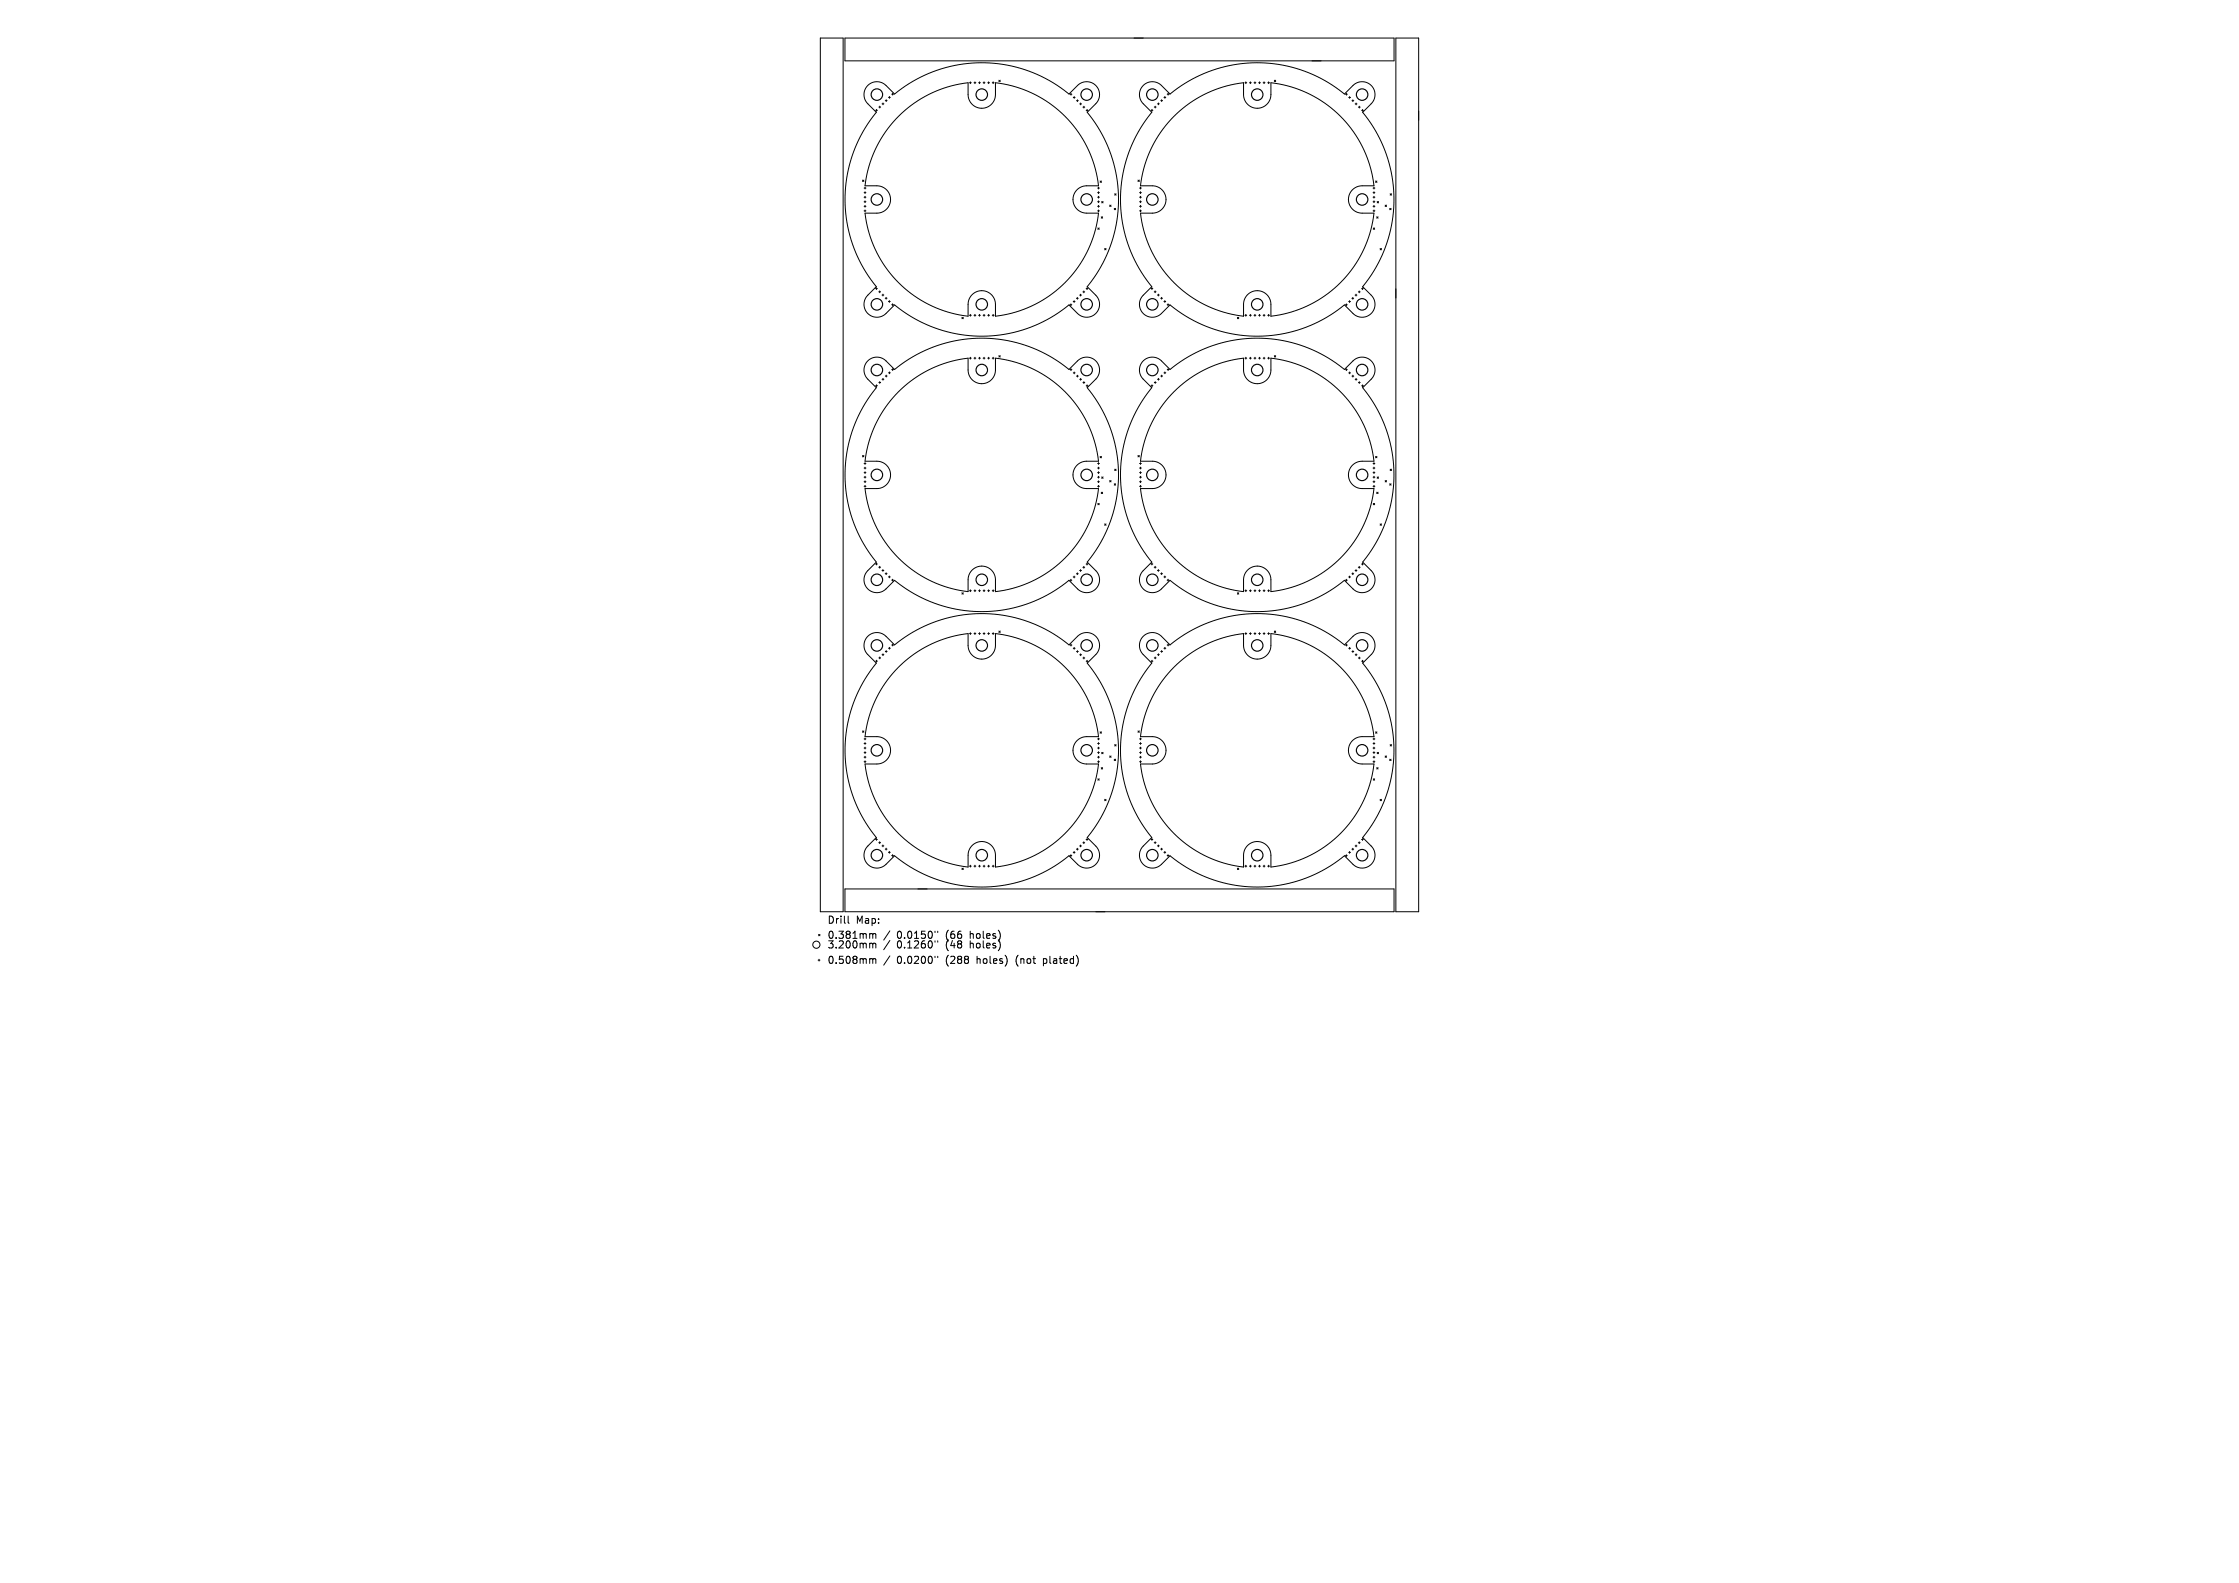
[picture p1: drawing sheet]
<svg xmlns="http://www.w3.org/2000/svg" width="297mm" height="210mm" viewBox="0 0 297 210" stroke-linecap="round" stroke-linejoin="round" font-family="sans-serif">
<defs><g id="words">
<g font-size="1.3">
<text x="109.7" y="122.7">Drill</text>
<text x="109.7" y="124.7">0.381mm</text>
<text x="109.7" y="125.9">3.200mm</text>
<text x="113.5" y="122.7">Map:</text>
<text x="119" y="124.7">0.0150&quot;</text>
<text x="119" y="125.9">0.1260&quot;</text>
<text x="125.5" y="124.7">(66</text>
<text x="125.5" y="125.9">(48</text>
<text x="128.8" y="124.7">holes)</text>
<text x="128.8" y="125.9">holes)</text>
<text x="109.7" y="128">0.508mm</text>
<text x="119" y="128">0.0200&quot;</text>
<text x="125.5" y="128">(288</text>
<text x="129.7" y="128">holes)</text>
<text x="135" y="128">(not</text>
<text x="138.7" y="128">plated)</text>
</g>
</g></defs>
<g fill="none" stroke="#000" stroke-width=".13">
<path d="M108.8 5h3v116h-3zM112.1 5h72.8v3.1h-72.8zM115.1 11.3a1.71 1.71 0 0 1 2.4 0l1.2 1.2a18.2 18.2 0 0 1 23.1 0l1.1-1.2a1.71 1.71 0 0 1 2.5 0 1.71 1.71 0 0 1 0 2.5l-1.2 1.1a18.2 18.2 0 0 1 0 23.1l1.2 1.2a1.71 1.71 0 0 1 0 2.4 1.71 1.71 0 0 1-2.5 0l-1.1-1.2a18.2 18.2 0 0 1-23.1 0l-1.2 1.2a1.71 1.71 0 0 1-2.4 0 1.71 1.71 0 0 1 0-2.4l1.1-1.2a18.2 18.2 0 0 1 0-23.1l-1.1-1.1a1.71 1.71 0 0 1 0-2.5zM116.1 14.6h.3M116.3 14.5v.3M116.6 14.2h.2M116.7 14.1v.2M117 13.8h.2M117.1 13.7v.2M117.4 13.3h.3M117.6 13.2v.3M117.9 12.9h.2"/>
<path d="M118 12.8v.2M118.3 12.5h.2M118.4 12.4v.2M119.2 15.4a15.5 15.5 0 0 1 9.2-4.4v1.5a1.81 1.81 0 0 0 1.8 1.9 1.81 1.81 0 0 0 1.8-1.9v-1.5a15.5 15.5 0 0 1 13.7 13.6h-1.6a1.81 1.81 0 0 0-1.8 1.9 1.81 1.81 0 0 0 1.8 1.8h1.6a15.5 15.5 0 0 1-13.7 13.7v-1.6a1.81 1.81 0 0 0-1.8-1.8 1.81 1.81 0 0 0-1.8 1.8v1.6a15.5 15.5 0 0 1-13.7-13.7h1.6a1.81 1.81 0 0 0 1.8-1.8 1.81 1.81 0 0 0-1.8-1.9h-1.6a15.5 15.5 0 0 1 4.5-9.2zM128.6 11h.2M128.7 10.9v.2M129.2 11h.2M129.3 10.9v.2M129.8 11h.3M129.9 10.9v.2M130.4 11h.3M130.5 10.9v.2"/>
<path d="M131 11h.3M131.1 10.9v.2M131.6 11h.3M131.7 10.9v.2M132.5 10.6l.2 .2M132.7 10.6l-.2 .2M141.9 12.5h.3M142.1 12.4v.2M142.4 12.9h.2M142.5 12.8v.3M142.8 13.4h.2M142.9 13.2v.3"/>
<path d="M143.2 13.8h.3M143.3 13.7v.2M143.7 14.2h.2M143.8 14.1v.2M144.1 14.6h.2M144.2 14.5v.3M151.7 11.3a1.71 1.71 0 0 1 2.4 0l1.1 1.2a18.2 18.2 0 0 1 23.1 0l1.2-1.2a1.71 1.71 0 0 1 2.4 0 1.71 1.71 0 0 1 0 2.5l-1.1 1.1a18.2 18.2 0 0 1 0 23.1l1.1 1.2a1.71 1.71 0 0 1 0 2.4 1.71 1.71 0 0 1-2.4 0l-1.2-1.2a18.2 18.2 0 0 1-23.1 0l-1.1 1.2a1.71 1.71 0 0 1-2.5 0 1.71 1.71 0 0 1 0-2.4l1.2-1.2a18.2 18.2 0 0 1 0-23.1l-1.2-1.1a1.71 1.71 0 0 1 .1-2.5zM152.7 14.6h.2M152.8 14.5v.3M153.1 14.2h.3M153.2 14.1v.2M153.5 13.8h.3"/>
<path d="M153.7 13.7v.2M154 13.3h.2M154.1 13.2v.3M154.4 12.9h.2M154.5 12.8v.2M154.8 12.5h.3M154.9 12.4v.2M155.7 15.4a15.5 15.5 0 0 1 9.3-4.4v1.5a1.81 1.81 0 0 0 1.8 1.9 1.81 1.81 0 0 0 1.8-1.9v-1.5a15.5 15.5 0 0 1 13.7 13.6h-1.6a1.81 1.81 0 0 0-1.8 1.9 1.81 1.81 0 0 0 1.8 1.8h1.6a15.5 15.5 0 0 1-13.7 13.7v-1.6a1.81 1.81 0 0 0-1.8-1.8 1.81 1.81 0 0 0-1.8 1.8v1.6a15.5 15.5 0 0 1-13.7-13.7h1.6a1.81 1.81 0 0 0 1.8-1.8 1.81 1.81 0 0 0-1.8-1.9h-1.6a15.5 15.5 0 0 1 4.4-9.2zM165.1 11h.3M165.3 10.9v.2M165.7 11h.3M165.9 10.9v.2"/>
<path d="M166.3 11h.3M166.5 10.9v.2M167 11h.2M167.1 10.9v.2M167.6 11h.2M167.7 10.9v.2M168.2 11h.2M168.3 10.9v.2M169 10.6l.2 .2M169.2 10.6l-.2 .2M178.5 12.5h.2M178.6 12.4v.2"/>
<path d="M178.9 12.9h.2M179 12.8v.3M179.3 13.4h.3M179.5 13.2v.3M179.8 13.8h.2M179.9 13.7v.2M180.2 14.2h.2M180.3 14.1v.2M180.6 14.6h.3M180.7 14.5v.3M185.2 5h3v116h-3zM114.4 23.9l.2 .2"/>
<path d="M114.6 23.9l-.2 .2M114.6 25h.3M114.6 25.6h.3M114.6 26.2h.3M114.6 26.8h.3M114.6 27.4h.3M114.6 28h.3M114.7 24.8v.3M114.7 25.4v.3M114.7 26v.3M114.7 26.6v.3M114.7 27.2v.3"/>
<path d="M114.7 27.9v.2M116.1 38.3h.3M116.3 38.2v.2M116.6 38.7h.2M116.7 38.6v.2M117 39.1h.2M117.1 39v.3M117.4 39.6h.3M117.5 39.4v.3M117.9 40h.2M118 39.9v.2M142.5 39.9v.2"/>
<path d="M142.8 39.6h.2M142.9 39.5v.2M143.2 39.1h.3M143.3 39v.3M143.6 38.7h.3M143.8 38.6v.2M144.1 38.3h.2M144.2 38.2v.2M145.6 25h.2M145.6 25.6h.2M145.6 26.2h.2M145.6 26.8h.2"/>
<path d="M145.6 27.4h.2M145.6 28h.2M145.6 30.2l.2 .2M145.7 24.8v.3M145.7 25.4v.3M145.7 26v.3M145.7 26.6v.3M145.7 27.2v.3M145.7 27.9v.2M145.8 30.2l-.2 .2M145.9 24l.2 .2M146.1 28.8l.2 .1"/>
<path d="M146.1 24l-.2 .2M146.1 26.7l.2 .2M146.3 28.8l-.2 .1M146.3 26.7l-.2 .2M146.5 33l.2 .1M146.7 33l-.2 .1M147.2 27.2l.2 .2M147.4 27.2l-.2 .2M147.8 27.6l.2 .2M147.9 25.7l.1 .2M148 27.6l-.2 .2M148 25.7l-.1 .2"/>
<path d="M151 23.9l.1 .2M151.1 23.9l-.1 .2M151.2 25h.2M151.2 25.6h.2M151.2 26.2h.2M151.2 26.8h.2M151.2 27.4h.2M151.2 28h.2M151.3 24.8v.3M151.3 25.4v.3M151.3 26v.3M151.3 26.6v.3"/>
<path d="M151.3 27.2v.3M151.3 27.9v.2M152.7 38.3h.2M152.8 38.2v.2M153.1 38.7h.2M153.2 38.6v.2M153.5 39.1h.3M153.7 39v.3M154 39.6h.2M154.1 39.4v.3M154.4 40h.2M154.5 39.9v.2"/>
<path d="M179 39.9v.2M179.3 39.6h.3M179.4 39.5v.2M179.8 39.1h.2M179.9 39v.3M180.2 38.7h.2M180.3 38.6v.2M180.6 38.3h.3M180.7 38.2v.2M182.1 25h.3M182.1 25.6h.3M182.1 26.2h.3"/>
<path d="M182.1 26.8h.3M182.1 27.4h.3M182.1 28h.3M182.2 30.2l.1 .2M182.3 24.8v.3M182.3 25.4v.3M182.3 26v.3M182.3 26.6v.3M182.3 27.2v.3M182.3 27.9v.2M182.3 30.2l-.1 .2M182.5 24l.2 .2"/>
<path d="M182.6 28.8l.2 .1M182.7 24l-.2 .2M182.7 26.7l.2 .2M182.8 28.8l-.2 .1M182.9 26.7l-.2 .2M183.1 33l.2 .1M183.3 33l-.2 .1M183.7 27.2l.2 .2M183.9 27.2l-.2 .2M184.3 27.6l.2 .2M184.4 25.7l.2 .2M184.5 27.6l-.2 .2"/>
<path d="M184.6 25.7l-.2 .2M115.1 47.8a1.71 1.71 0 0 1 2.4 .1l1.2 1.1a18.2 18.2 0 0 1 23.1 0l1.1-1.1a1.71 1.71 0 0 1 2.5 0 1.71 1.71 0 0 1 0 2.4l-1.2 1.1a18.2 18.2 0 0 1 0 23.2l1.2 1.1a1.71 1.71 0 0 1 0 2.4 1.71 1.71 0 0 1-2.5 0l-1.1-1.1a18.2 18.2 0 0 1-23.1 0l-1.2 1.1a1.71 1.71 0 0 1-2.4 0 1.71 1.71 0 0 1 0-2.4l1.1-1.1a18.2 18.2 0 0 1 0-23.2l-1.1-1.1a1.71 1.71 0 0 1 0-2.5zM116.1 51.2h.3M116.3 51.1v.2M116.6 50.7h.2M116.7 50.6v.3M117 50.3h.2M117.1 50.2v.2M117.4 49.9h.3M117.6 49.8v.2M117.9 49.5h.2M118 49.3v.3"/>
<path d="M118.3 40.4h.2M118.3 49h.2M118.4 40.3v.2M118.4 48.9v.3M119.2 52a15.5 15.5 0 0 1 9.2-4.5v1.6a1.81 1.81 0 0 0 1.8 1.8 1.81 1.81 0 0 0 1.8-1.8v-1.6a15.5 15.5 0 0 1 13.7 13.7h-1.6a1.81 1.81 0 0 0-1.8 1.8 1.81 1.81 0 0 0 1.8 1.8h1.6a15.5 15.5 0 0 1-13.7 13.7v-1.6a1.81 1.81 0 0 0-1.8-1.8 1.81 1.81 0 0 0-1.8 1.8v1.6a15.5 15.5 0 0 1-13.7-13.7h1.6a1.81 1.81 0 0 0 1.8-1.8 1.81 1.81 0 0 0-1.8-1.8h-1.6a15.5 15.5 0 0 1 4.5-9.2zM127.6 42.1l.2 .2M127.8 42.1l-.2 .2M128.6 41.8h.2M128.6 47.5h.2M128.7 41.7v.3M128.7 47.4v.2M129.2 41.8h.2"/>
<path d="M129.2 47.5h.2M129.3 41.7v.3M129.3 47.4v.2M129.8 41.8h.3M129.8 47.5h.3M129.9 41.7v.3M129.9 47.4v.2M130.4 41.8h.3M130.4 47.5h.3M130.5 41.7v.3M130.5 47.4v.2M131 41.8h.3"/>
<path d="M131 47.5h.3M131.1 41.7v.3M131.1 47.4v.2M131.6 41.8h.3M131.6 47.5h.3M131.7 41.7v.3M131.7 47.4v.2M132.5 47.2l.2 .2M132.7 47.2l-.2 .2M141.9 40.4h.3M141.9 49h.3M142.1 40.3v.3"/>
<path d="M142.1 48.9v.3M142.4 40h.2M142.4 49.5h.2M142.5 49.3v.3M142.8 49.9h.2M142.9 49.8v.2M143.2 50.3h.3M143.3 50.2v.2M143.7 50.8h.2M143.8 50.6v.3M144.1 51.2h.2M144.2 51.1v.2"/>
<path d="M151.7 47.8a1.71 1.71 0 0 1 2.4 .1l1.1 1.1a18.2 18.2 0 0 1 23.1 0l1.2-1.1a1.71 1.71 0 0 1 2.4 0 1.71 1.71 0 0 1 0 2.4l-1.1 1.1a18.2 18.2 0 0 1 0 23.2l1.1 1.1a1.71 1.71 0 0 1 0 2.4 1.71 1.71 0 0 1-2.4 0l-1.2-1.1a18.2 18.2 0 0 1-23.1 0l-1.1 1.1a1.71 1.71 0 0 1-2.5 0 1.71 1.71 0 0 1 0-2.4l1.2-1.1a18.2 18.2 0 0 1 0-23.2l-1.2-1.1a1.71 1.71 0 0 1 .1-2.5zM152.7 51.2h.2M152.8 51.1v.2M153.1 50.7h.3M153.2 50.6v.3M153.5 50.3h.3M153.7 50.2v.2M154 49.9h.2M154.1 49.8v.2M154.4 49.5h.2M154.5 49.3v.3M154.8 40.4h.3"/>
<path d="M154.8 49h.3M154.9 40.3v.2M154.9 48.9v.3M155.7 52a15.5 15.5 0 0 1 9.3-4.5v1.6a1.81 1.81 0 0 0 1.8 1.8 1.81 1.81 0 0 0 1.8-1.8v-1.6a15.5 15.5 0 0 1 13.7 13.7h-1.6a1.81 1.81 0 0 0-1.8 1.8 1.81 1.81 0 0 0 1.8 1.8h1.6a15.5 15.5 0 0 1-13.7 13.7v-1.6a1.81 1.81 0 0 0-1.8-1.8 1.81 1.81 0 0 0-1.8 1.8v1.6a15.5 15.5 0 0 1-13.7-13.7h1.6a1.81 1.81 0 0 0 1.8-1.8 1.81 1.81 0 0 0-1.8-1.8h-1.6a15.5 15.5 0 0 1 4.4-9.2zM164.1 42.1l.2 .2M164.3 42.1l-.2 .2M165.1 41.8h.3M165.1 47.5h.3M165.3 41.7v.3M165.3 47.4v.2M165.7 41.8h.3M165.7 47.5h.3"/>
<path d="M165.9 41.7v.3M165.9 47.4v.2M166.3 41.8h.3M166.3 47.5h.3M166.5 41.7v.3M166.5 47.4v.2M167 41.8h.2M167 47.5h.2M167.1 41.7v.3M167.1 47.4v.2M167.6 41.8h.2M167.6 47.5h.2"/>
<path d="M167.7 41.7v.3M167.7 47.4v.2M168.2 41.8h.2M168.2 47.5h.2M168.3 41.7v.3M168.3 47.4v.2M169 47.2l.2 .2M169.2 47.2l-.2 .2M178.5 40.4h.2M178.5 49h.2M178.6 40.3v.3M178.6 48.9v.3"/>
<path d="M178.9 40h.2M178.9 49.5h.2M179 49.3v.3M179.3 49.9h.3M179.5 49.8v.2M179.8 50.3h.2M179.9 50.2v.2M180.2 50.8h.2M180.3 50.6v.3M180.6 51.2h.3M180.7 51.1v.2M114.4 60.4l.2 .2"/>
<path d="M114.6 60.4l-.2 .2M114.6 61.5h.3M114.6 62.1h.3M114.6 62.7h.3M114.6 63.3h.3M114.6 63.9h.3M114.6 64.5h.3M114.7 61.4v.2M114.7 62v.2M114.7 62.6v.2M114.7 63.2v.2M114.7 63.8v.2"/>
<path d="M114.7 64.4v.2M116.1 74.8h.3M116.3 74.7v.2M116.6 75.3h.2M116.7 75.1v.3M117 75.7h.2M117.1 75.6v.2M117.4 76.1h.3M117.5 76v.2M117.9 76.5h.2M118 76.4v.3M118.3 77h.2"/>
<path d="M118.4 76.8v.3M127.6 78.6l.2 .2M127.8 78.6l-.2 .2M128.6 78.4h.2M128.7 78.2v.3M129.2 78.4h.2M129.3 78.2v.3M129.8 78.4h.3M129.9 78.2v.3M130.4 78.4h.3M130.5 78.2v.3M131 78.4h.3"/>
<path d="M131.1 78.2v.3M131.6 78.4h.3M131.7 78.2v.3M141.9 77h.3M142.1 76.9v.2M142.4 76.5h.2M142.5 76.4v.3M142.8 76.1h.2M142.9 76v.2M143.2 75.7h.3M143.3 75.6v.2M143.6 75.3h.3"/>
<path d="M143.8 75.1v.3M144.1 74.8h.2M144.2 74.7v.3M145.6 61.5h.2M145.6 62.1h.2M145.6 62.7h.2M145.6 63.3h.2M145.6 63.9h.2M145.6 64.5h.2M145.6 66.8l.2 .2M145.7 61.4v.2M145.7 62v.2"/>
<path d="M145.7 62.6v.2M145.7 63.2v.2M145.7 63.8v.2M145.7 64.4v.2M145.8 66.8l-.2 .2M145.9 60.6l.2 .1M146.1 65.3l.2 .2M146.1 60.6l-.2 .1M146.1 63.3l.2 .2M146.3 65.3l-.2 .2M146.3 63.3l-.2 .2M146.5 69.5l.2 .2"/>
<path d="M146.7 69.5l-.2 .2M147.2 63.8l.2 .1M147.4 63.8l-.2 .1M147.8 64.2l.2 .2M147.9 62.2l.1 .2M148 64.2l-.2 .2M148 62.2l-.1 .2M151 60.4l.1 .2M151.1 60.4l-.1 .2M151.2 61.5h.2M151.2 62.1h.2M151.2 62.7h.2"/>
<path d="M151.2 63.3h.2M151.2 63.9h.2M151.2 64.5h.2M151.3 61.4v.2M151.3 62v.2M151.3 62.6v.2M151.3 63.2v.2M151.3 63.8v.2M151.3 64.4v.2M152.7 74.8h.2M152.8 74.7v.2M153.1 75.3h.2"/>
<path d="M153.2 75.1v.3M153.5 75.7h.3M153.7 75.6v.2M154 76.1h.2M154.1 76v.2M154.4 76.5h.2M154.5 76.4v.3M154.8 77h.3M154.9 76.8v.3M164.1 78.6l.2 .2M164.3 78.6l-.2 .2M165.1 78.4h.3"/>
<path d="M165.3 78.2v.3M165.7 78.4h.3M165.9 78.2v.3M166.3 78.4h.3M166.5 78.2v.3M167 78.4h.2M167.1 78.2v.3M167.6 78.4h.2M167.7 78.2v.3M168.2 78.4h.2M168.3 78.2v.3M178.5 77h.2"/>
<path d="M178.6 76.9v.2M178.9 76.5h.2M179 76.4v.3M179.3 76.1h.3M179.4 76v.2M179.8 75.7h.2M179.9 75.6v.2M180.2 75.3h.2M180.3 75.1v.3M180.6 74.8h.3M180.7 74.7v.3M182.1 61.5h.3"/>
<path d="M182.1 62.1h.3M182.1 62.7h.3M182.1 63.3h.3M182.1 63.9h.3M182.1 64.5h.3M182.2 66.8l.1 .2M182.3 61.4v.2M182.3 62v.2M182.3 62.6v.2M182.3 63.2v.2M182.3 63.8v.2M182.3 64.4v.2"/>
<path d="M182.3 66.8l-.1 .2M182.5 60.6l.2 .1M182.6 65.3l.2 .2M182.7 60.6l-.2 .1M182.7 63.3l.2 .2M182.8 65.3l-.2 .2M182.9 63.3l-.2 .2M183.1 69.5l.2 .2M183.3 69.5l-.2 .2M183.7 63.8l.2 .1M183.9 63.8l-.2 .1M184.3 64.2l.2 .2"/>
<path d="M184.4 62.2l.2 .2M184.5 64.2l-.2 .2M184.6 62.2l-.2 .2M114.4 97l.2 .2M114.6 97l-.2 .2M114.6 98h.3M114.6 98.6h.3M114.6 99.2h.3M114.6 99.8h.3M114.7 97.9v.2M114.7 98.5v.3M114.7 99.1v.3"/>
<path d="M114.7 99.7v.3M115.1 84.4a1.71 1.71 0 0 1 2.4 0l1.2 1.2a18.2 18.2 0 0 1 23.1 0l1.1-1.2a1.71 1.71 0 0 1 2.5 0 1.71 1.71 0 0 1 0 2.4l-1.2 1.2a18.2 18.2 0 0 1 0 23.1l1.2 1.1a1.71 1.71 0 0 1 0 2.5 1.71 1.71 0 0 1-2.5 0l-1.1-1.2a18.2 18.2 0 0 1-23.1 0l-1.2 1.2a1.71 1.71 0 0 1-2.4 0 1.71 1.71 0 0 1 0-2.5l1.1-1.1a18.2 18.2 0 0 1 0-23.1l-1.1-1.2a1.71 1.71 0 0 1 0-2.4zM116.1 87.7h.3M116.3 87.6v.2M116.6 87.3h.2M116.7 87.2v.2M117 86.9h.2M117.1 86.7v.3M117.4 86.4h.3M117.6 86.3v.2M117.9 86h.2M118 85.9v.2"/>
<path d="M118.3 85.6h.2M118.4 85.5v.2M119.2 88.5a15.5 15.5 0 0 1 9.2-4.4v1.5a1.81 1.81 0 0 0 1.8 1.8 1.81 1.81 0 0 0 1.8-1.8v-1.5a15.5 15.5 0 0 1 13.7 13.6h-1.6a1.81 1.81 0 0 0-1.8 1.8 1.81 1.81 0 0 0 1.8 1.9h1.6a15.5 15.5 0 0 1-13.7 13.6v-1.5a1.81 1.81 0 0 0-1.8-1.9 1.81 1.81 0 0 0-1.8 1.9v1.5a15.5 15.5 0 0 1-13.7-13.6h1.6a1.81 1.81 0 0 0 1.8-1.9 1.81 1.81 0 0 0-1.8-1.8h-1.6a15.5 15.5 0 0 1 4.5-9.2zM128.6 84.1h.2M128.7 83.9v.3M129.2 84.1h.2M129.3 83.9v.3M129.8 84.1h.3M129.9 83.9v.3M130.4 84.1h.3M130.5 83.9v.3M131 84.1h.3"/>
<path d="M131.1 83.9v.3M131.6 84.1h.3M131.7 83.9v.3M132.5 83.7l.2 .2M132.7 83.7l-.2 .2M141.9 85.6h.3M142.1 85.5v.2M142.4 86h.2M142.5 85.9v.2M142.8 86.4h.2M142.9 86.3v.3M143.2 86.9h.3"/>
<path d="M143.3 86.7v.3M143.7 87.3h.2M143.8 87.2v.2M144.1 87.7h.2M144.2 87.6v.2M145.6 98h.2M145.6 98.6h.2M145.6 99.2h.2M145.6 99.8h.2M145.7 97.9v.2M145.7 98.5v.3M145.7 99.1v.3"/>
<path d="M145.7 99.7v.3M145.9 97.1l.2 .2M146.1 97.1l-.2 .2M146.1 99.8l.2 .2M146.3 99.8l-.2 .2M147.9 98.8l.1 .2M148 98.8l-.1 .2M151 97l.1 .2M151.1 97l-.1 .2M151.2 98h.2M151.2 98.6h.2M151.2 99.2h.2"/>
<path d="M151.2 99.8h.2M151.3 97.9v.2M151.3 98.5v.3M151.3 99.1v.3M151.3 99.7v.3M151.7 84.4a1.71 1.71 0 0 1 2.4 0l1.1 1.2a18.2 18.2 0 0 1 23.1 0l1.2-1.2a1.71 1.71 0 0 1 2.4 0 1.71 1.71 0 0 1 0 2.4l-1.1 1.2a18.2 18.2 0 0 1 0 23.1l1.1 1.1a1.71 1.71 0 0 1 0 2.5 1.71 1.71 0 0 1-2.4 0l-1.2-1.2a18.2 18.2 0 0 1-23.1 0l-1.1 1.2a1.71 1.71 0 0 1-2.5 0 1.71 1.71 0 0 1 0-2.5l1.2-1.1a18.2 18.2 0 0 1 0-23.1l-1.2-1.2a1.71 1.71 0 0 1 .1-2.4zM152.7 87.7h.2M152.8 87.6v.2M153.1 87.3h.3M153.2 87.2v.2M153.5 86.9h.3M153.7 86.7v.3"/>
<path d="M154 86.4h.2M154.1 86.3v.2M154.4 86h.2M154.5 85.9v.2M154.8 85.6h.3M154.9 85.5v.2M155.7 88.5a15.5 15.5 0 0 1 9.3-4.4v1.5a1.81 1.81 0 0 0 1.8 1.8 1.81 1.81 0 0 0 1.8-1.8v-1.5a15.5 15.5 0 0 1 13.7 13.6h-1.6a1.81 1.81 0 0 0-1.8 1.8 1.81 1.81 0 0 0 1.8 1.9h1.6a15.5 15.5 0 0 1-13.7 13.6v-1.5a1.81 1.81 0 0 0-1.8-1.9 1.81 1.81 0 0 0-1.8 1.9v1.5a15.5 15.5 0 0 1-13.7-13.6h1.6a1.81 1.81 0 0 0 1.8-1.9 1.81 1.81 0 0 0-1.8-1.8h-1.6a15.5 15.5 0 0 1 4.4-9.2zM165.1 84.1h.3M165.3 83.9v.3M165.7 84.1h.3M165.9 83.9v.3M166.3 84.1h.3"/>
<path d="M166.5 83.9v.3M167 84.1h.2M167.1 83.9v.3M167.6 84.1h.2M167.7 83.9v.3M168.2 84.1h.2M168.3 83.9v.3M169 83.7l.2 .2M169.2 83.7l-.2 .2M178.5 85.6h.2M178.6 85.5v.2M178.9 86h.2"/>
<path d="M179 85.9v.2M179.3 86.4h.3M179.5 86.3v.3M179.8 86.9h.2M179.9 86.7v.3M180.2 87.3h.2M180.3 87.2v.2M180.6 87.7h.3M180.7 87.6v.2M182.1 98h.3M182.1 98.6h.3M182.1 99.2h.3"/>
<path d="M182.1 99.8h.3M182.3 97.9v.2M182.3 98.5v.3M182.3 99.1v.3M182.3 99.7v.3M182.5 97.1l.2 .2M182.7 97.1l-.2 .2M182.7 99.8l.2 .2M182.9 99.8l-.2 .2M184.4 98.8l.2 .2M184.6 98.8l-.2 .2M112.1 117.9h72.8v3.1h-72.8z"/>
<path d="M114.6 100.4h.3M114.6 101.1h.3M114.7 100.3v.3M114.7 100.9v.3M116.1 111.4h.3M116.3 111.2v.3M116.6 111.8h.2M116.7 111.7v.2M117 112.2h.2M117.1 112.1v.2M117.4 112.6h.3M117.5 112.5v.3"/>
<path d="M117.9 113.1h.2M118 113v.2M118.3 113.5h.2M118.4 113.4v.2M127.6 115.2l.2 .2M127.8 115.2l-.2 .2M128.6 114.9h.2M128.7 114.8v.2M129.2 114.9h.2M129.3 114.8v.2M129.8 114.9h.3M129.9 114.8v.2"/>
<path d="M130.4 114.9h.3M130.5 114.8v.2M131 114.9h.3M131.1 114.8v.2M131.6 114.9h.3M131.7 114.8v.2M141.9 113.5h.3M142.1 113.4v.2M142.4 113.1h.2M142.5 113v.2M142.8 112.7h.2M142.9 112.5v.3"/>
<path d="M143.2 112.2h.3M143.3 112.1v.2M143.6 111.8h.3M143.8 111.7v.2M144.1 111.4h.2M144.2 111.3v.2M145.6 100.4h.2M145.6 101.1h.2M145.6 103.3l.2 .2M145.7 100.3v.3M145.7 100.9v.3M145.8 103.3l-.2 .2"/>
<path d="M146.1 101.8l.2 .2M146.3 101.8l-.2 .2M146.5 106l.2 .2M146.7 106l-.2 .2M147.2 100.3l.2 .2M147.4 100.3l-.2 .2M147.8 100.7l.2 .2M148 100.7l-.2 .2M151.2 100.4h.2M151.2 101.1h.2M151.3 100.3v.3M151.3 100.9v.3"/>
<path d="M152.7 111.4h.2M152.8 111.2v.3M153.1 111.8h.2M153.2 111.7v.2M153.5 112.2h.3M153.7 112.1v.2M154 112.6h.2M154.1 112.5v.3M154.4 113.1h.2M154.5 113v.2M154.8 113.5h.3M154.9 113.4v.2"/>
<path d="M164.1 115.2l.2 .2M164.3 115.2l-.2 .2M165.1 114.9h.3M165.3 114.8v.2M165.7 114.9h.3M165.9 114.8v.2M166.3 114.9h.3M166.5 114.8v.2M167 114.9h.2M167.1 114.8v.2M167.6 114.9h.2M167.7 114.8v.2"/>
<path d="M168.2 114.9h.2M168.3 114.8v.2M178.5 113.5h.2M178.6 113.4v.2M178.9 113.1h.2M179 113v.2M179.3 112.7h.3M179.4 112.5v.3M179.8 112.2h.2M179.9 112.1v.2M180.2 111.8h.2M180.3 111.7v.2"/>
<path d="M180.6 111.4h.3M180.7 111.3v.2M182.1 100.4h.3M182.1 101.1h.3M182.2 103.3l.1 .2M182.3 100.3v.3M182.3 100.9v.3M182.3 103.3l-.1 .2M182.6 101.8l.2 .2M182.8 101.8l-.2 .2M183.1 106l.2 .2M183.3 106l-.2 .2"/>
<path d="M183.7 100.3l.2 .2M183.9 100.3l-.2 .2M184.3 100.7l.2 .2M184.5 100.7l-.2 .2M108.5 127.4h.3M108.6 124l.2 .1M108.6 127.3v.2M108.8 124l-.2 .1M112.5 121.5v.9l.1 .1M115.5 123.9l.3 .1M115.5 125.1l.3 .2M115.5 127.2l.3 .1"/>
<path d="M115.8 124l.1-.1h.2l.1 .6M115.8 124v.5M115.8 125.3v.5M115.8 127.3v.5M115.8 125.3l.1-.2 .2 .1 .1 .6M115.8 127.3l.1-.1h.2l.1 .6M118 123.5l-.8 1.2M118 124.8l-.8 1.2M118 126.8l-.8 1.2M124 123.5v.2M124 124.8v.2M124 126.9v.1"/>
<path d="M124.4 123.5v.2M124.4 124.8v.2M124.4 126.9v.1"/>
<circle cx="108.3" cy="125.3" r=".48"/>
</g>
<g fill="none" stroke="#000" stroke-width=".15">
<circle cx="116.3" cy="12.5" r=".76"/>
<circle cx="130.2" cy="12.5" r=".76"/>
<circle cx="144.1" cy="12.5" r=".76"/>
<circle cx="152.9" cy="12.5" r=".76"/>
<circle cx="166.8" cy="12.5" r=".76"/>
<circle cx="180.7" cy="12.5" r=".76"/>
<circle cx="116.3" cy="26.5" r=".76"/>
<circle cx="144.1" cy="26.5" r=".76"/>
<circle cx="152.9" cy="26.5" r=".76"/>
<circle cx="180.7" cy="26.5" r=".76"/>
<circle cx="116.3" cy="49.1" r=".76"/>
<circle cx="116.3" cy="40.4" r=".76"/>
<circle cx="130.2" cy="49.1" r=".76"/>
<circle cx="130.2" cy="40.4" r=".76"/>
<circle cx="144.1" cy="49.1" r=".76"/>
<circle cx="144.1" cy="40.4" r=".76"/>
<circle cx="152.9" cy="49.1" r=".76"/>
<circle cx="152.9" cy="40.4" r=".76"/>
<circle cx="166.8" cy="49.1" r=".76"/>
<circle cx="166.8" cy="40.4" r=".76"/>
<circle cx="180.7" cy="49.1" r=".76"/>
<circle cx="180.7" cy="40.4" r=".76"/>
<circle cx="116.3" cy="76.9" r=".76"/>
<circle cx="116.3" cy="63" r=".76"/>
<circle cx="130.2" cy="76.9" r=".76"/>
<circle cx="144.1" cy="76.9" r=".76"/>
<circle cx="144.1" cy="63" r=".76"/>
<circle cx="152.9" cy="76.9" r=".76"/>
<circle cx="152.9" cy="63" r=".76"/>
<circle cx="166.8" cy="76.9" r=".76"/>
<circle cx="180.7" cy="76.9" r=".76"/>
<circle cx="180.7" cy="63" r=".76"/>
<circle cx="116.3" cy="99.5" r=".76"/>
<circle cx="116.3" cy="85.6" r=".76"/>
<circle cx="130.2" cy="85.6" r=".76"/>
<circle cx="144.1" cy="99.5" r=".76"/>
<circle cx="144.1" cy="85.6" r=".76"/>
<circle cx="152.9" cy="99.5" r=".76"/>
<circle cx="152.9" cy="85.6" r=".76"/>
<circle cx="166.8" cy="85.6" r=".76"/>
<circle cx="180.7" cy="99.5" r=".76"/>
<circle cx="180.7" cy="85.6" r=".76"/>
<circle cx="116.3" cy="113.5" r=".76"/>
<circle cx="130.2" cy="113.5" r=".76"/>
<circle cx="144.1" cy="113.5" r=".76"/>
<circle cx="152.9" cy="113.5" r=".76"/>
<circle cx="166.8" cy="113.5" r=".76"/>
<circle cx="180.7" cy="113.5" r=".76"/>
</g>
<use href="#words"/>
</svg>
